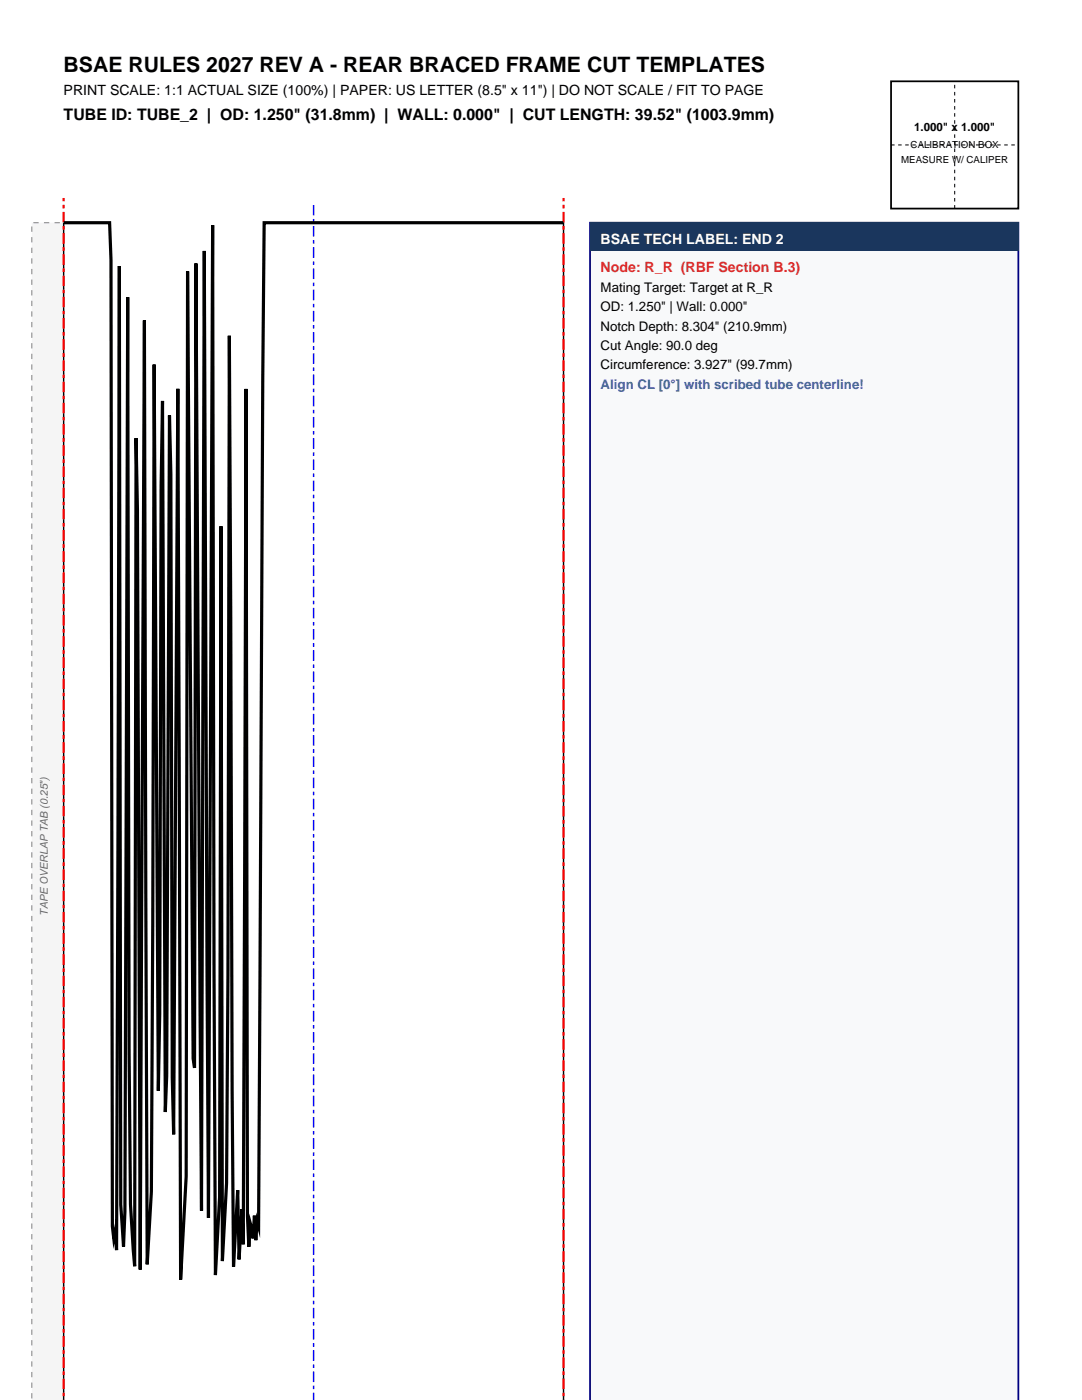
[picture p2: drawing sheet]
<svg xmlns="http://www.w3.org/2000/svg" width="216mm" height="279mm" viewBox="0 0 216 279" stroke-linecap="round" stroke-linejoin="round" font-family="sans-serif">
<defs><g id="words">
<text font-size="4.2" x="12.7" y="14.5">BSAE RULES 2027 REV A - REAR BRACED FRAME CUT TEMPLATES</text>
<text font-size="3.2" x="12.7" y="24">TUBE ID: TUBE_2 | OD: 1.250&quot; (31.8mm) | WALL: 0.000&quot; | CUT LENGTH: 39.52&quot; (1003.9mm)</text>
<text font-size="2.8" x="12.7" y="19.1">PRINT SCALE: 1:1 ACTUAL SIZE (100%) | PAPER: US LETTER (8.5&quot; x 11&quot;) | DO NOT SCALE / FIT TO PAGE</text>
<text font-size="2.8" fill="#fff" x="119.9" y="48.7">BSAE TECH LABEL: END 2</text>
<text font-size="2.8" fill="#c53030" x="119.9" y="54.3">Node: R_R (RBF Section B.3)</text>
<g font-size="2.6">
<text x="119.9" y="58.2">Mating Target: Target at R_R</text>
<text x="119.9" y="62.1">OD: 1.250&quot; | Wall: 0.000&quot;</text>
<text x="119.9" y="66">Notch Depth: 8.304&quot; (210.9mm)</text>
<text x="119.9" y="69.8">Cut Angle: 90.0 deg</text>
<text x="119.9" y="73.7">Circumference: 3.927&quot; (99.7mm)</text>
</g>
<text font-size="2.6" fill="#2b6cb0" x="119.9" y="77.6">Align CL [0°] with scribed tube centerline!</text>
<text font-size="2.3" x="182.4" y="26.1">1.000&quot; x 1.000&quot;</text>
<text font-size="2.1" fill="#696969" x="9.5" y="182.8" transform="rotate(-90 9.5 182.8)">TAPE OVERLAP TAB (0.25&quot;)</text>
<g font-size="1.9">
<text x="181.7" y="29.6">CALIBRATION BOX</text>
<text x="179.8" y="32.5">MEASURE W/ CALIPER</text>
</g>
</g></defs>
<path d="M177.8 16.2h25.4v25.4h-25.4z" fill="none" stroke="#000" stroke-width=".35"/>
<path d="M177.8 28.9h25.4M190.5 41.6v-25.4" fill="none" stroke="#000" stroke-width=".2" stroke-dasharray=".7 .7" stroke-linecap="butt"/>
<path d="M6.3 44.4h6.4v235h-6.4z" fill-rule="evenodd" fill="#f5f5f5" stroke="#808080" stroke-width=".2" stroke-dasharray="1.1 1.1" stroke-linecap="butt"/>
<path d="M12.7 44.4v235M112.4 44.4v235" fill="none" stroke="#000" stroke-width=".28"/>
<path d="M12.7 279.4v-239.9M112.4 279.4v-239.9" fill="none" stroke="#f00" stroke-width=".42" stroke-dasharray="2.1 .7 .7 .7" stroke-linecap="butt"/>
<path d="M62.6 279.4v-238.5" fill="none" stroke="#00f" stroke-width=".28" stroke-dasharray="2.1 .7 .7 .7" stroke-linecap="butt"/>
<path d="M12.7 44.4h9.2l.2 7.4 .3 193 .3 2.4 .3-1.5 .3 3.8 .5-196.4 .3 187.3 .5 8.4 .3-7 .6-182.5 .3 150.9 .2 30.2 .9 12.3 .2-165.3 .3 14.3 .6 151.7 .8-189.4 .6 188.3 .8-14.5 .6-165 .8 144.9 .3-15.4 .2-105.3 .3-17 .6 141.9 .3-7.2 .5-131.8 .3 11.7 .3 120.4 .2 11.4 .9-148.8 .5 177.8 1.2-20.6 .2-180.6 1.1 157.1 .3 1.8 .3-160.5 1.1 189 .6-191.5 .8 193 .8-198.2 .3 149 .3 60.6 .8-15.6 .3-133.9 .3 146.7 .8-15.6 .3-41.5 .3-127.6 .5 150.7 .3 35.1 .8-15.3 .3 13.8 .6-10 .2 7 .6-170.7 .3 165.1 .3 6.1 .2-4.7 .6 3 .3-4.5 .2 4.9 .3-3.7 .3 1 .8-169.4 .3-31h59.7" fill="none" stroke="#000" stroke-width=".63" stroke-linecap="butt"/>
<path d="M117.7 44.4h85.5v235h-85.5z" fill-rule="evenodd" fill="#f8f9fa" stroke="#000080" stroke-width=".35"/>
<path d="M117.7 44.4h85.5v5.7h-85.5z" fill-rule="evenodd" fill="#1a365d"/>
<use href="#words"/>
</svg>
